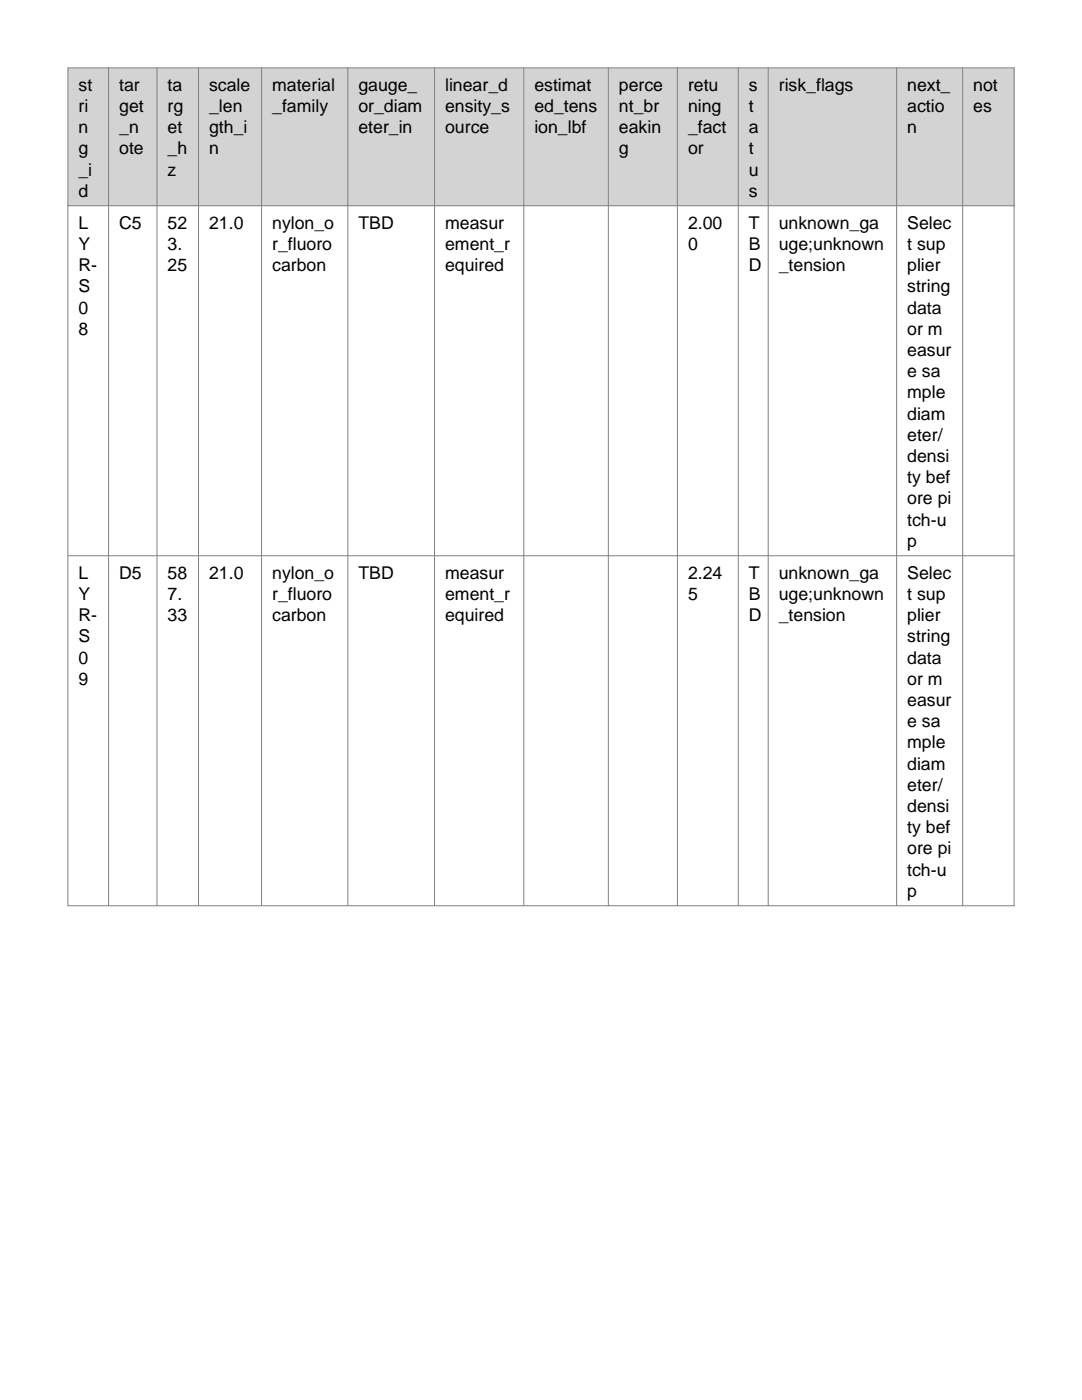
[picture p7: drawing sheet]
<svg xmlns="http://www.w3.org/2000/svg" width="216mm" height="279mm" viewBox="0 0 216 279" stroke-linecap="round" stroke-linejoin="round" font-family="sans-serif">
<defs><g id="words">
<g font-size="3.5">
<text x="15.7" y="18.1">st</text>
<text x="15.7" y="22.4">ri</text>
<text x="23.8" y="18.1">tar</text>
<text x="23.8" y="22.4">get</text>
<text x="33.4" y="18.1">ta</text>
<text x="33.4" y="22.4">rg</text>
<text x="41.7" y="18.1">scale</text>
<text x="41.7" y="22.4">_len</text>
<text x="54.3" y="18.1">material</text>
<text x="54.3" y="22.4">_family</text>
<text x="71.5" y="18.1">gauge_</text>
<text x="71.5" y="22.4">or_diam</text>
<text x="88.8" y="18.1">linear_d</text>
<text x="88.8" y="22.4">ensity_s</text>
<text x="106.6" y="18.1">estimat</text>
<text x="106.6" y="22.4">ed_tens</text>
<text x="123.5" y="18.1">perce</text>
<text x="123.5" y="22.4">nt_br</text>
<text x="137.3" y="18.1">retu</text>
<text x="137.3" y="22.4">ning</text>
<text x="149.4" y="18.1">s</text>
<text x="149.4" y="22.4">t</text>
<text x="155.4" y="18.1">risk_flags</text>
<text x="181" y="18.1">next_</text>
<text x="181" y="22.4">actio</text>
<text x="194.2" y="18.1">not</text>
<text x="194.2" y="22.4">es</text>
<text x="15.7" y="26.6">n</text>
<text x="23.8" y="26.6">_n</text>
<text x="33.4" y="26.6">et</text>
<text x="41.7" y="26.6">gth_i</text>
<text x="71.5" y="26.6">eter_in</text>
<text x="88.8" y="26.6">ource</text>
<text x="106.6" y="26.6">ion_lbf</text>
<text x="123.5" y="26.6">eakin</text>
<text x="137.3" y="26.6">_fact</text>
<text x="149.4" y="26.6">a</text>
<text x="181" y="26.6">n</text>
<text x="15.7" y="30.8">g</text>
<text x="15.7" y="35.1">_i</text>
<text x="23.8" y="30.8">ote</text>
<text x="33.4" y="30.8">_h</text>
<text x="33.4" y="35.1">z</text>
<text x="41.7" y="30.8">n</text>
<text x="123.5" y="30.8">g</text>
<text x="137.3" y="30.8">or</text>
<text x="149.4" y="30.8">t</text>
<text x="149.4" y="35.1">u</text>
<text x="15.7" y="39.3">d</text>
<text x="149.4" y="39.3">s</text>
<text x="15.7" y="45.6">L</text>
<text x="23.8" y="45.6">C5</text>
<text x="33.4" y="45.6">52</text>
<text x="41.7" y="45.6">21.0</text>
<text x="54.3" y="45.6">nylon_o</text>
<text x="71.5" y="45.6">TBD</text>
<text x="88.8" y="45.6">measur</text>
<text x="137.3" y="45.6">2.00</text>
<text x="149.4" y="45.6">T</text>
<text x="155.4" y="45.6">unknown_ga</text>
<text x="181" y="45.6">Selec</text>
<text x="15.7" y="49.9">Y</text>
<text x="33.4" y="49.9">3.</text>
<text x="54.3" y="49.9">r_fluoro</text>
<text x="88.8" y="49.9">ement_r</text>
<text x="137.3" y="49.9">0</text>
<text x="149.4" y="49.9">B</text>
<text x="155.4" y="49.9">uge;unknown</text>
<text x="181" y="49.9">t sup</text>
<text x="15.7" y="54.1">R-</text>
<text x="15.7" y="58.3">S</text>
<text x="33.4" y="54.1">25</text>
<text x="54.3" y="54.1">carbon</text>
<text x="88.8" y="54.1">equired</text>
<text x="149.4" y="54.1">D</text>
<text x="155.4" y="54.1">_tension</text>
<text x="181" y="54.1">plier</text>
<text x="181" y="58.3">string</text>
<text x="15.7" y="62.6">0</text>
<text x="181" y="62.6">data</text>
<text x="15.7" y="66.8">8</text>
<text x="181" y="66.8">or m</text>
<text x="181" y="71">easur</text>
<text x="181" y="75.3">e sa</text>
<text x="181" y="79.5">mple</text>
<text x="181" y="83.7">diam</text>
<text x="181" y="88">eter/</text>
<text x="181" y="92.2">densi</text>
<text x="181" y="96.4">ty bef</text>
<text x="181" y="100.7">ore pi</text>
<text x="181" y="104.9">tch-u</text>
<text x="181" y="109.1">p</text>
<text x="15.7" y="115.5">L</text>
<text x="15.7" y="119.7">Y</text>
<text x="23.8" y="115.5">D5</text>
<text x="33.4" y="115.5">58</text>
<text x="33.4" y="119.7">7.</text>
<text x="41.7" y="115.5">21.0</text>
<text x="54.3" y="115.5">nylon_o</text>
<text x="54.3" y="119.7">r_fluoro</text>
<text x="71.5" y="115.5">TBD</text>
<text x="88.8" y="115.5">measur</text>
<text x="88.8" y="119.7">ement_r</text>
<text x="137.3" y="115.5">2.24</text>
<text x="137.3" y="119.7">5</text>
<text x="149.4" y="115.5">T</text>
<text x="149.4" y="119.7">B</text>
<text x="155.4" y="115.5">unknown_ga</text>
<text x="155.4" y="119.7">uge;unknown</text>
<text x="181" y="115.5">Selec</text>
<text x="181" y="119.7">t sup</text>
<text x="15.7" y="124">R-</text>
<text x="33.4" y="124">33</text>
<text x="54.3" y="124">carbon</text>
<text x="88.8" y="124">equired</text>
<text x="149.4" y="124">D</text>
<text x="155.4" y="124">_tension</text>
<text x="181" y="124">plier</text>
<text x="15.7" y="128.2">S</text>
<text x="181" y="128.2">string</text>
<text x="15.7" y="132.4">0</text>
<text x="15.7" y="136.7">9</text>
<text x="181" y="132.4">data</text>
<text x="181" y="136.7">or m</text>
<text x="181" y="140.9">easur</text>
<text x="181" y="145.1">e sa</text>
<text x="181" y="149.4">mple</text>
<text x="181" y="153.6">diam</text>
<text x="181" y="157.8">eter/</text>
<text x="181" y="162.1">densi</text>
<text x="181" y="166.3">ty bef</text>
<text x="181" y="170.5">ore pi</text>
<text x="181" y="174.8">tch-u</text>
<text x="181" y="179">p</text>
</g>
</g></defs>
<path d="M13.5 13.5h188.9v27.6h-188.9z" fill-rule="evenodd" fill="#d3d3d3"/>
<g fill="none" stroke="#808080" stroke-width=".2">
<path d="M13.5 13.5h188.9v167.3h-188.9zM21.7 13.5v167.3M31.3 13.5v167.3M39.6 13.5v167.3M52.2 13.5v167.3M69.4 13.5v167.3M86.7 13.5v167.3M104.5 13.5v167.3M121.4 13.5v167.3M135.2 13.5v167.3M147.3 13.5v167.3M153.3 13.5v167.3"/>
<path d="M178.9 13.5v167.3M192.1 13.5v167.3M13.5 41.1h188.9M13.5 110.9h188.9"/>
</g>
<use href="#words"/>
</svg>
